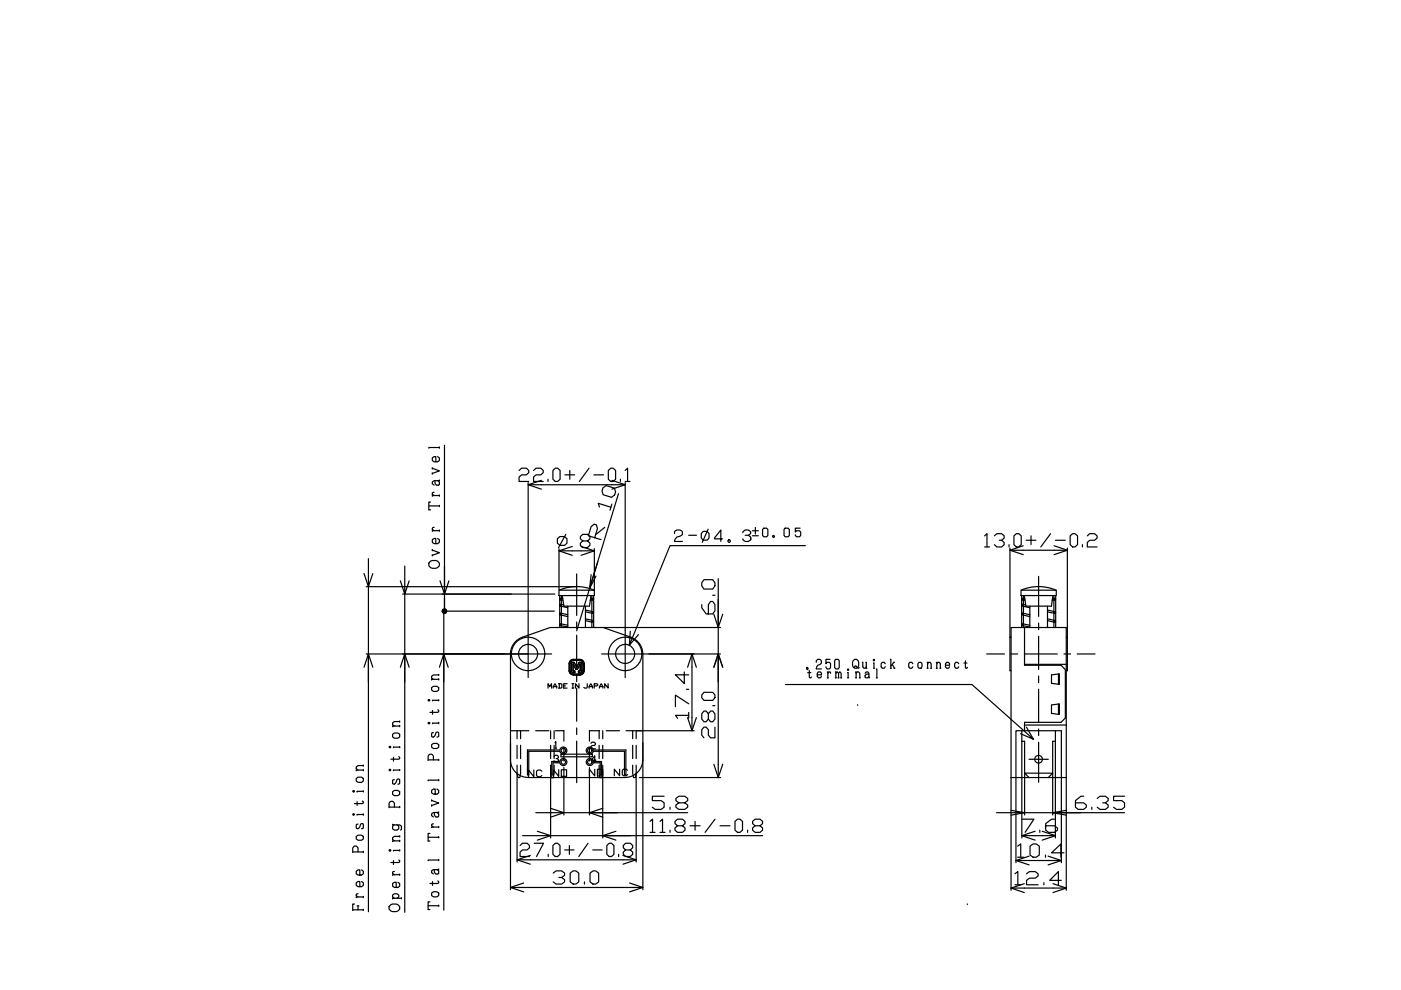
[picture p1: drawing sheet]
<svg xmlns="http://www.w3.org/2000/svg" width="297mm" height="210mm" viewBox="0 0 297 210" stroke-linecap="round" stroke-linejoin="round" font-family="sans-serif">
<defs><g id="words">
<text font-size="5.7" x="142.2" y="116.1">２－%%C４．３</text>
<text font-size="5.3" x="170" y="143.2">．２５０ Ｑｕｉｃｋ ｃｏｎｎｅｃｔ</text>
<g font-size="4.9">
<text x="158.7" y="115">%%P０．０５</text>
<text x="170.4" y="145">ｔｅｒｍｉｎａｌ</text>
</g>
<g font-size="4.4">
<text x="111.1" y="165.8">NC</text>
<text x="116.4" y="165.8">NO</text>
<text x="124.2" y="165.8">NO</text>
<text x="129.5" y="165.8">NC</text>
</g>
</g></defs>
<!-- layer: 0 -->
<g fill="none" stroke="#000" stroke-width=".25">
<path d="M91.7 99.3l1.5 .5-1.5 .6M91.7 99.2v.2M92.8 96.8l.4 .3v.5l-.4 .3h-.8l-.3-.3v-.5l.3-.3h.4v1.1M93.2 94.9h-2.3v.1M93.2 94.8v.2M94.2 94.4v35.2M110.1 99.8l.5-.5h1l.5 .5v.4l-.5 .5h-1l-.5 .4v1h2M113.1 99.8l.6-.5h1l.5 .5v.4l-.5 .5h-1l-.6 .4v1h2.1M117.2 99.8l.5-.5h.5l.6 .5v1.8l-.6 .5h-.5l-.5-.5zM120.8 99.8v1.8M124.9 99.3l-2.1 2.8M129 99.8l.5-.5h.5l.5 .5v1.8l-.5 .5h-.5l-.5-.5z"/>
<path d="M132.6 99.8l.5-.5v2.8M78.1 118.4v6l.9-2.8M90.9 107.3h2.3M91.3 119a1.43 1.43 0 0 1 1.9 .4v.5a1.35 1.35 0 0 1-2.3 0v-.5zM91.3 106.4h-.4v1.7h.4M91.7 116.6l1.5 .6-1.5 .5M91.7 100.3v.2M91.7 116.5v.3M91.7 117.6v.3M92 111.8l-.3 .2v.2l.3 .3M92 104.4l-.3 .1v.3l.3 .3M92.2 101.9v.6l.2 .2 .6 .2 .2-.2v-.5l-.4-.3"/>
<path d="M92.8 114.2l.4 .2v.6l-.4 .3h-.8l-.3-.3v-.6l.3-.2h.4v1.1M93.2 112.5h-1.5v.1M93.2 105.1h-1.5v.1M93.2 101.8v.1h-1.2l-.3 .3v.4l.3 .3M93.2 104.9v.3M93.2 107.1v.3M93.2 112.4v.2M112 102.3v31.3M112 102.8h20.6M114.8 101.8l-2.8 1 2.8 .9M116.2 101.6v.5M118.2 114.2l.5-.4h1l.5 .4v1l-.5 .4h-1l-.5-.4z"/>
<path d="M118.5 116.8h7.5M118.5 116.3v8.7M119.8 100.7h2M120 113.3l-1.6 2.8M121.3 115.9l-2.8 .9 2.8 .9M123.2 115.9l2.8 .9-2.8 .9M123.6 114.7l-.6-.5v-.4l.6-.5h1l.5 .5v.4l-.5 .5h-1l-.6 .5v.4l.6 .5h1l.5-.5v-.4l-.5-.5M125.9 100.7h2.1M126 116.3v8.7M126.1 114l.6-1.9-.3-.8-.4-.2-.7 .5-.6 2 2.7 .8M126.7 119.1l-1.7 5.7M127.1 107.5l-.3-.8 2.7 .8"/>
<path d="M127.8 103.5l.7-.6 1.8 .6 .2 .8-.2 .6-.6 .5-1.8-.5-.3-.8zM128.2 111.8l-1.9 1.6M129.7 106.9l-.4 1.3M129.7 101.8l2.9 1-2.9 .9M131.1 104.7l-8.8 29M131.5 101.6v.5M132.6 102.3v31.3M132.6 102.1h1M170.8 115.7h-28.7l-8.7 21.1 .2-3M208.8 113.6l.5-.5v2.9M208.8 116h1M210.8 113.6l.5-.5h1.1l.5 .5v.5l-.5 .4h-.5"/>
<path d="M212.4 114.5l.5 .5v.5l-.5 .5h-1.1l-.5-.5M213.9 115.5v.5M214.1 116.2v26h.3M214.1 116.7h12.2M215 113.6l.5-.5h.5l.5 .5v1.9l-.5 .5h-.5l-.5-.5zM216.9 115.7l-2.8 1 2.8 .9M217.6 114.5h2M218.6 113.6v1.9M222.7 113.1l-2 2.9M223.5 115.7l2.8 1-2.8 .9M223.8 114.5h2.1M226.3 116.2v26h-.2"/>
<path d="M226.9 113.6l.5-.5h.5l.6 .5v1.9l-.6 .5h-.5l-.5-.5zM229.5 115.5v.5M230.5 113.6l.5-.5h1.1l.5 .5v.5l-.5 .4h-1.1l-.5 .5v1h2.1M77.2 121.6l.9 2.8v14.3M77.6 138.7h39.4M77.6 124.4h44.7M78.1 138.7v5.9M78.1 138.7v54.6M84.9 123.2l.9 2.8v12.7M85.4 126h23M85.8 120v6l.9-2.8M85.8 138.7v5.9"/>
<path d="M85.8 138.7v54.7M93.3 123.2l.9 2.8 1-2.8M93.8 129.6h15.2M94.1 129.6v9.1l.9 2.8M94.1 138.7v54.3M94.2 120v6M108.5 126h9.1M109.1 129.6h8.4M112 133.7v10M118.5 125.1h7.5v1.2h-7.5zM118.6 125.1a9.4 9.4 0 0 1 7.3 0M118.7 126.3v6.7"/>
<path d="M118.8 128.5l1.6 .4M118.8 130.4l1.6 .3M118.8 132.6l1.6 .3M118.8 127.2h.6M118.8 126.9h.5M118.9 128.1l.6 .2M118.9 130l1.5 .3M118.9 132.3l1.5 .3M119 126.3v6.7M119.2 126.3l.1 .6M119.3 126.9l.3 1.6h5.4l.2-1.3M120.4 128.5v4.5"/>
<path d="M121.6 139.8a.88 .88 0 0 0-.9 .9M121.6 140a.71 .71 0 0 0-.8 .7M121.6 139.8h1.4a.88 .88 0 0 1 .8 .9M121.6 140h1.4a.71 .71 0 0 1 .7 .7M122.3 121.7v8.8M122.3 131.9v1.4M122.3 134.7v7M124.1 128.5v4.5M124.1 129.3l1.6 .4M124.1 129.7l1.6 .4M124.1 131.6l1.5 .3M124.1 131.2l1.6 .4"/>
<path d="M125.2 127.2h.5M125.2 126.9h.5M125.3 126.3l-.1 .9M125.3 121.8l-.3 3 1.4-2.7M125.5 126.3v6.7M125.9 126.3v6.7M127.6 138.7h9.9M128 133h24.8M132.6 133.7v10M135.4 134.5l-2 2.3M137.6 138.7h15.2M146.7 138.7v16.2"/>
<path d="M148.8 128.2v.7l.9 1.3h1.4l.5-.7v-1.3l-.5-.7h-.4l-.5 .7v2M149.3 122.9h1.8l.5 .7v.6l-.5 .7h-1.8l-.5-.7v-.6zM151.1 126.2h.5M151.3 130.2l1 2.8v5.7M152.3 127.1v5.9l.9-2.8M152.3 138.7v5.9M152.3 122.7v10.3M152.3 138.7v26.2M209.2 138.7h3.8M214.1 135.1h.3M214.4 138.7h1.4M216.5 125.1h7.5v1.2h-7.5z"/>
<path d="M216.5 125.1a9.4 9.4 0 0 1 7.4 0M216.6 126.3v6.7M216.8 128.5l1.5 .4M216.8 130.4l1.5 .3M216.8 126.9h.5M216.8 128.1l.7 .2M216.8 130l1.5 .3M216.8 132.3l1.5 .3M217 126.3v6.7M217.2 126.3l.1 .9h-.5M217.2 138.7h7M217.2 133v8h7.7l1 1v10.2l-1 1h-7.7v1.7"/>
<path d="M217.3 127.2l.2 1.3h5.4l.2-1.3M218.3 128.5v4.4l-1.5-.3M220.2 122.2v8.5M220.2 132.1v1.4M220.2 134.9v7M222.1 129.7v3.3M222.1 128.5v1.2M222.1 129.3l1.6 .4M222.1 129.7l1.5 .4M222.1 131.6l1.5 .3M222.1 131.2l1.6 .4M223.1 127.2h.5"/>
<path d="M223.2 126.9h.4M223.3 126.3l-.2 .9M223.4 126.3v6.7M223.8 126.3v6.7M225.6 138.7h1.4M226.1 135.1h.2M228.4 138.7h3.8M77.2 141.5l.9-2.8 .9 2.8M82.5 158.3l.4 .1-.2 .1zM83.2 155.7l.4-.3h.8l.3 .3v.5l-.3 .3h-.8l-.4-.3zM84.7 153.9h-1.5v.2M84.7 153h-1.1l-.4 .3v.4l.4 .2"/>
<path d="M84.7 152.9v.2M84.7 153.8v.3M84.7 158.3v.2M84.7 158.4h-1.3v.1M84.9 141.5l.9-2.8 .9 2.8M90.8 153.2l.3 .1-.2 .2zM90.8 148.4l.3 .1-.2 .1zM91.5 157.9l.4-.3h.7l.4 .3v.5l-.4 .3h-.7l-.4-.3zM91.5 145.8l.4-.3h.7l.4 .3v.5l-.4 .3h-.7l-.4-.3zM91.7 150.6v.8M91.9 155.3l-.4 .2v.6l.2 .2 .4-.2 .3-.8 .2-.1 .4 .1v.8l-.4 .2M92.8 150.5l.2 .1v.3l-.2 .1h-1.6"/>
<path d="M93 144h-1.5v.2M93 143.1h-1.1l-.4 .3v.4l.4 .2M93 143v.2M93 143.9v.3M93 148.4v.2M93 153.2v.3M93 148.5h-1.3v.1M93 153.3h-1.3v.2M93.2 141.5l.9-2.8v5.9M108.2 154.9h3.9M109.6 154.9v1.7M109.6 158v2.8"/>
<path d="M110.4 154.9v1.7M110.4 158v2.8M113.6 154.9h2.8M116.2 145.9v-.9l.4 .6 .3-.6v.9M116.7 154.9v1.7M116.7 158v2.8M117.3 145.9v-.3l.4-.6 .3 .6v.3M117.3 145.6h.7M117.5 154.9v1.7M117.5 158v2.8M117.7 157.5l.1-.3v1.4M117.7 158.6h.3"/>
<path d="M117.8 154.9h1.8v2.2M118.4 145h.6l.1 .1v.6l-.1 .2h-.6M118.6 145v.9M118.7 159a.75 .75 0 0 1 1.2-.5 .75 .75 0 0 1 0 1.3 .75 .75 0 0 1-1.2-.5M118.7 159h-6.9v5.3M118.7 159.3h-6.6v5M118.9 159.9h6.7v.6h-6.7zM119.5 145.4h.4M119.6 158.5v2.8M120.2 145h-.7v.9h.7M120.7 140.7v1.5a.88 .88 0 0 0 .9 .9M120.8 140.7v1.5a.71 .71 0 0 0 .8 .7"/>
<path d="M121.3 145.9h.4M121.3 145h.4M121.5 145v.9M121.5 142.2l.4 .1v.3h-.3M121.5 142.2v-1.4l.6 1.1h.3l.6-1.1v1.4M121.7 140.4h-.5l-.1 1.8 .1 .2 .4 .2M121.7 140.4l.6 1.1 .5-1.1M122.3 143.1v1.4M122.3 145.9v7M122.3 154.3v1.4M122.3 157.1v8.8M122.8 145v.9l-.8-.9v.9"/>
<path d="M122.8 140.4h.6v1.8l-.2 .4h-.6v-.3l.4-.1M123.7 140.7v1.5a.71 .71 0 0 1-.7 .7h-1.4M123.8 142.2a.88 .88 0 0 1-.8 .9h-1.4M123.9 140.7v1.5M124.5 145v.7l-.2 .2-.5-.2M124.9 145.9v-.3l.4-.6 .3 .6v.3M124.9 145.6h.7M125 158.5v2.8M125.3 157.6l.2-.2h.5l.2 .2-.2 .5h-.5l-.2 .2v.5h.9M126 145.4h.5l.2-.3-.2-.1h-.5v.9M127 154.9v1.7M127 158v2.8"/>
<path d="M127.1 145.9v-.3l.4-.6 .3 .6v.3M127.1 145.6h.7M127.1 154.9h-2.1v2.2M127.8 154.9v1.7M127.8 158v2.8M128.5 154.9h2.8M128.9 145v.9l-.7-.9v.9M132.7 154.9h3.6M134.1 154.9v1.7M134.1 158v2.8M134.9 154.9v1.7M134.9 158v2.8"/>
<path d="M135 154.9h12.2M145.1 142.5v2.4l-1.9-1.8h2.8M145.5 146.1h.5M145.8 141.5l.9-2.8 .9 2.8M145.8 152.1l.9 2.8 .9-2.8M146 151.7h-2.8l.5 .6M146 149.2l-2.8-1.8v2.4M146 151.1v1.2M149.3 146.8h1.8l.5 .6v.5l-.5 .6h-1.8l-.5-.6v-.5zM150.2 151.3l.5-.5h.4l.5 .5v1.2l-.5 .5h-.4l-.5-.5v-1.2l-.5-.5h-.4l-.5 .5v1.2l.5 .5h.4l.5-.5M151.1 149.6h.5M151.3 141.5l1-2.8 .9 2.8"/>
<path d="M151.6 154.2v2.2h-.9l-.5-.5v-1.2l-.5-.5h-.4l-.5 .5v1.2l.5 .5M166.5 145.1h39.6l13 11.6-2.7-1.1M216.6 154.9v22.8M216.6 157.2h.6v15.6M217.2 140.9h8.9M217.2 153.7h8.9M217.6 154.2l1.5 2.5M220.2 143.3v1.4M220.2 146.1v7.1M220.2 154.6v1.3M220.2 157.4v8.5M222.9 149.5l1.7-.3v2.3l-1.7-.3z"/>
<path d="M222.9 143.1l1.7-.2v2.2l-1.7-.2zM223.8 154.9v22.8M223.8 157.2h-.6v15.6M224.4 142.9v2.2M224.4 149.3v2.2M74.8 172.6l.3 .1-.1 .1zM74.8 167.7l.3 .1-.1 .1zM75.5 177.3l.4-.2h.8l.3 .2v.6l-.3 .3h-.8l-.4-.3zM75.5 165.1l.4-.3h.8l.3 .3v.5l-.3 .3h-.8l-.4-.3zM75.7 170v.8M75.9 174.7l-.4 .2v.7l.2 .1 .4-.1 .4-.9 .2-.1 .3 .1v.9l-.3 .1M76.8 169.8l.2 .2v.2l-.2 .2h-1.7"/>
<path d="M77 163.3h-1.5v.1M77 162.3h-1.1l-.4 .3v.4l.4 .3M77 162.2v.2M77 163.1v.3M77 167.7v.2M77 172.6v.2M77 172.7h-1.3v.1M77 167.8h-1.3v.1M82.5 171.1h2.2M82.5 163.2l.4 .1-.2 .1zM83.2 174.8v.1h1.5l.4 .3v.6l-.2 .2M83.2 167.9l.4-.3h.8l.3 .3v.5l-.3 .3h-.8l-.4-.3z"/>
<path d="M83.4 160.6v.8M83.6 174.9l-.4 .3v.5l.4 .3h.6l.3-.3v-.5l-.3-.3M83.6 171.1v-.8l-.4-.4h-.3l-.4 .4v1M83.6 165.3l-.4 .1v.7l.2 .2 .4-.2 .6-.9 .3 .1v.8l-.3 .2M84.5 160.4l.2 .2v.2l-.2 .2h-1.6M84.7 178.3h-1.5v.1M84.7 177.3h-1.1l-.4 .3v.4l.4 .3M84.7 163.1v.3M84.7 171v.3M84.7 177.2v.3M84.7 178.2v.2M84.7 163.3h-1.3v.1"/>
<path d="M90.8 177.5h2.2M90.8 161.1h2.2M91.2 176.7h-.4v1.6h.4M91.5 169.7l1.5 .6-1.5 .5M91.5 169.6v.3M91.5 170.7v.2M91.9 174.7l-.4 .1v.3l.4 .3M91.9 161.1v-.8l-.4-.4h-.3l-.4 .4v.9M92.1 172.3v.5l.2 .3 .5 .1 .2-.1v-.6l-.4-.2M92.6 167.3l.4 .3v.5l-.4 .3h-.7l-.4-.3v-.5l.4-.3h.4v1.1M93 175.4h-1.5v.1M93 172.1v.2h-1.1l-.4 .2v.4l.4 .3"/>
<path d="M93 165.4h-2.2v.2M93 161v.2M93 165.3v.3M93 175.2v.3M93 177.4v.2M108.2 161.1a3.7 3.7 0 0 0 3.8 3.7M109.6 163.9v18.9M110.3 179.3l.5-.5h1l.5 .5v.4l-.5 .5h-1l-.5 .5v.9h2M113.2 178.8h2l-1.4 2.8M113.9 176.2l2.8 1h-5.9M116.7 171.4l2.9 .9h-6M116.7 164v13.7"/>
<path d="M117.2 179.3l.5-.5h.5l.5 .5v1.8l-.5 .5h-.5l-.5-.5zM117.5 160.4l.2-.3h.5l.2 .5-.5 .2M119.6 165.1v7.7M120.7 179.3v1.8M124.7 178.8l-2 2.8M125 172.3h-5.4l-2.9 1M125 172.3h5.9M125 165.1v7.7M125 172.3h20.8M126.3 161.2h-.9l.7-1v1.4M127.8 171.4l-2.8 .9 2.8 1M127.8 177.2h-11.1l-2.8 .9"/>
<path d="M127.8 177.2h5.9M127.8 164v13.7M127.8 177.2h33.9M128.7 179.3l.5-.5h.5l.5 .5v1.8l-.5 .5h-.5l-.5-.5zM130.6 176.2l-2.8 1 2.8 .9M132.4 164.3v-5h-6.6a.75 .75 0 0 1-1.2 .5 .75 .75 0 0 1 0-1.3 .75 .75 0 0 1 1.2 .5h6.9v5.3M134.9 163.9v18.9M135.6 164.9h17.2M136.3 161.1a3.7 3.7 0 0 1-3.8 3.7l-20.5 .1M137.8 174.2l.6-.5v2.8M137.8 176.5h1.1M139.9 174.2l.6-.5v2.8"/>
<path d="M139.9 176.5h1.1M140.8 168.8h-2.5v.9h1.9l.6 .5v.9l-.6 .5h-1.3l-.6-.5M142.1 171.1v.5M142.1 176v.5M143.6 175.1l-.5-.5v-.4l.5-.5h1.1l.5 .5v.4l-.5 .5h-1.1l-.5 .4v.5l.5 .5h1.1l.5-.5v-.5l-.5-.4M143.9 170.2l-.6-.5v-.4l.6-.5h1.3l.6 .5v.4l-.6 .5h-1.3l-.6 .5v.4l.6 .5h1.3l.6-.5v-.4l-.6-.5M146.3 175.1h2.1M147.4 174.2v1.8M151.3 162l1 2.9 .9-2.9M151.6 173.7l-2.1 2.8M152.7 175.1h2.1M155.8 174.2l.6-.5h.5l.5 .5v1.8l-.5 .5h-.5l-.6-.5z"/>
<path d="M158.5 176v.5M160.1 175.1l-.5-.5v-.4l.5-.5h1l.6 .5v.4l-.6 .5h-1l-.5 .4v.5l.5 .5h1l.6-.5v-.5l-.6-.4M214.3 171.8l2.9 .5h-5.9M214.4 164.9h11.7M215.8 179.4l.6-.5v2.9M216.6 177.2h7.2M216.7 173.7h2.5l-1.9 2.8M218.2 164.9l-1-1h6l-.9 1M218.2 161h4.1M218.4 179.4l.6-.5h.7l.7 .5v1.9l-.7 .5h-.7l-.6-.5zM219.5 176.2l-2.9 1 2.9 .9M220.5 176v.5"/>
<path d="M221 176.2l2.8 1-2.8 .9M223.2 172.3h5.9M223.6 173.7h-.6l-1.3 .9v1.4l.6 .5h1.3l.6-.5v-.5l-.6-.4h-1.9M226.1 171.8l-2.9 .5 2.9 .5M229.8 168.8h-.6l-1.2 .9v1.4l.6 .5h1.2l.5-.5v-.4l-.5-.5h-1.8M231.5 171.1v.5M232.6 169.3l.6-.5h1.2l.6 .5v.4l-.6 .5h-.6M234.4 170.2l.6 .5v.4l-.6 .5h-1.2l-.6-.5M238.4 172.3h-21.2l-2.9 .5M238.4 168.8h-2.3v.9h1.7l.6 .5v.9l-.6 .5h-1.1l-.6-.5M74.8 192.9h2.2M74.8 180.6h2.2"/>
<path d="M75.1 191.7h-.3v1.4M75.7 192.1h.4M75.9 189.5l-.4 .1v.3l.4 .3M75.9 180.6v-.8l-.4-.4h-.4l-.3 .4v1M75.9 192.1v.8M76.7 186.9l.3 .3v.5l-.3 .3h-.8l-.4-.3v-.5l.4-.3h.4v1.1M76.7 184.4l.3 .3v.6l-.3 .2h-.8l-.4-.2v-.6l.4-.3h.4v1.1M77 190.2h-1.5v.1M77 180.5v.3M77 190v.3M77 192.8v.3M82.5 180.2l.4 .1-.2 .1z"/>
<path d="M82.9 191.8a1.42 1.42 0 0 1 1.8 .4v.6a1.37 1.37 0 0 1-2.2 0v-.6zM83.4 182.5v.8M83.6 190.5l-.4-.3v-.4l.4-.3h.6l.3 .3v.4l-.3 .3M83.6 184.8l-.4 .1v.3l.4 .3M84.4 187.1l.3 .2v.6l-.3 .3h-.8l-.4-.3v-.6l.4-.2h.4v1.1M84.5 182.3l.2 .2v.2l-.2 .2h-1.6M84.7 185.5h-1.5v.1M84.7 180.2v.2M84.7 185.3v.3M84.7 180.3h-1.3v.1M85.1 190.5h-1.9v.1M85.1 190.3v.3"/>
<path d="M90.8 192h2.2M91.2 191.2h-.4v1.6h.4M91.5 189.3l.4-.2h.7l.4 .2v.6l-.4 .3h-.7l-.4-.3zM91.7 186.9v.8M92.1 184.4v.5l.2 .3 .5 .1 .2-.1v-.6l-.4-.2M92.8 186.8l.2 .1v.3l-.2 .1h-1.6M93 184.2v.2h-1.1l-.4 .2v.4l.4 .3M93 182.3h-2.2v.2M93 182.2v.3M93 191.9v.3M108.2 188.6v-50a3.7 3.7 0 0 1 2.5-3.5l6-2.1h11.2l5.9 2.1a3.7 3.7 0 0 1 2.5 3.5v50M108.2 188.2h28.1"/>
<path d="M109.6 182.3h25.3M111 187.2l-2.8 1 2.8 .9M112.4 181.4l-2.8 .9 2.8 .9M116.2 181.1v.5M117.3 185.1l.6-.4h1.2l.6 .4v.5l-.6 .4h-.6M119.1 186l.6 .5v.5l-.6 .4h-1.2l-.6-.4M119.7 180.2h2M120.9 185.1l.6-.4h.6l.6 .4v1.9l-.6 .4h-.6l-.6-.4zM123.9 187v.4M125.1 185.1l.6-.4h.6l.6 .4v1.9l-.6 .4h-.6l-.6-.4zM125.7 180.2h2M131.2 181.1v.5"/>
<path d="M132.1 181.4l2.8 .9-2.8 .9M132.6 180.2l-.4-.5v-.4l.4-.5h1l.5 .5v.4l-.5 .5h-1l-.4 .5v.4l.4 .5h1l.5-.5v-.4l-.5-.5M133.5 187.2l2.8 1-2.8 .9M214.4 188.8v-55.8h11.7v55.8M214.4 188.3h11.7M215.2 185.3l.6-.5v2.8M215.2 187.6h1.2M215.4 182.9v-28h9.6v28M215.4 182.4h9.6M215.8 181.8h1.3M217.2 187.4l-2.8 .9 2.8 .9M217.6 185.3l.7-.5h1.2l.6 .5v.4l-.6 .5h-1.2l-.7 .5v.9h2.5"/>
<path d="M218.2 181.5l-2.8 .9 2.8 1M221.3 187.1v.5M221.7 181.3v.5M222.2 181.5l2.8 .9-2.8 1M223.3 187.4l2.8 .9-2.8 .9M225 186.7h-2.4l1.8-1.9v2.8M225.6 180.8h-2.6l1.9-1.9v2.9"/>
<circle cx="112" cy="138.6" r="3.5"/>
<circle cx="112" cy="138.6" r="2.02"/>
<circle cx="118.8" cy="128.3" r=".18"/>
<circle cx="118.8" cy="132.4" r=".18"/>
<circle cx="118.8" cy="127" r=".18"/>
<circle cx="118.8" cy="130.2" r=".18"/>
<circle cx="125.7" cy="131.7" r=".18"/>
<circle cx="125.7" cy="127" r=".18"/>
<circle cx="125.7" cy="129.9" r=".18"/>
<circle cx="132.5" cy="138.6" r="3.5"/>
<circle cx="132.5" cy="138.6" r="2.02"/>
<circle cx="216.8" cy="127" r=".18"/>
<circle cx="216.8" cy="128.3" r=".18"/>
<circle cx="216.8" cy="132.4" r=".18"/>
<circle cx="216.8" cy="130.2" r=".18"/>
<circle cx="223.6" cy="129.9" r=".18"/>
<circle cx="223.6" cy="127" r=".18"/>
<circle cx="223.6" cy="131.7" r=".18"/>
<circle cx="119.4" cy="159.1" r=".48"/>
<circle cx="125" cy="159.1" r=".48"/>
<circle cx="220.2" cy="161" r=".81"/>
</g>
<path d="M122.3 141.5h.1M181.8 149.6h.1M205.1 191.8h.1" fill="none" stroke="#000" stroke-width=".21"/>
<g fill="#000" stroke="#000" stroke-width=".21">
<path d="M94.2 129.6v.4h-.1z"/>
<path d="M93.8 129.6v.1l.4-.1zM93.8 129.7l.4-.1-.3 .3zM94.2 129.6l-.3 .3 .2 .1z"/>
<path d="M93.9 129.2l.3 .4-.1-.4zM93.9 129.2l.3 .4-.4-.2zM93.8 129.4v.2h.4z"/>
<path d="M94.2 129.6v.4h.2zM94.2 129.6l.4 .3-.2 .1zM94.2 129.6l.4 .3 .1-.2z"/>
<path d="M94.4 129.2l-.2 .4 .4-.4zM94.2 129.1l.2 .1-.2 .4zM94.1 129.2l.1 .4v-.5z"/>
<path d="M94.2 129.6l.5 .1v-.1zM94.2 129.6l.5-.2v.2zM94.6 129.2l-.4 .4 .5-.2z"/>
</g>
<use href="#words"/>
</svg>
